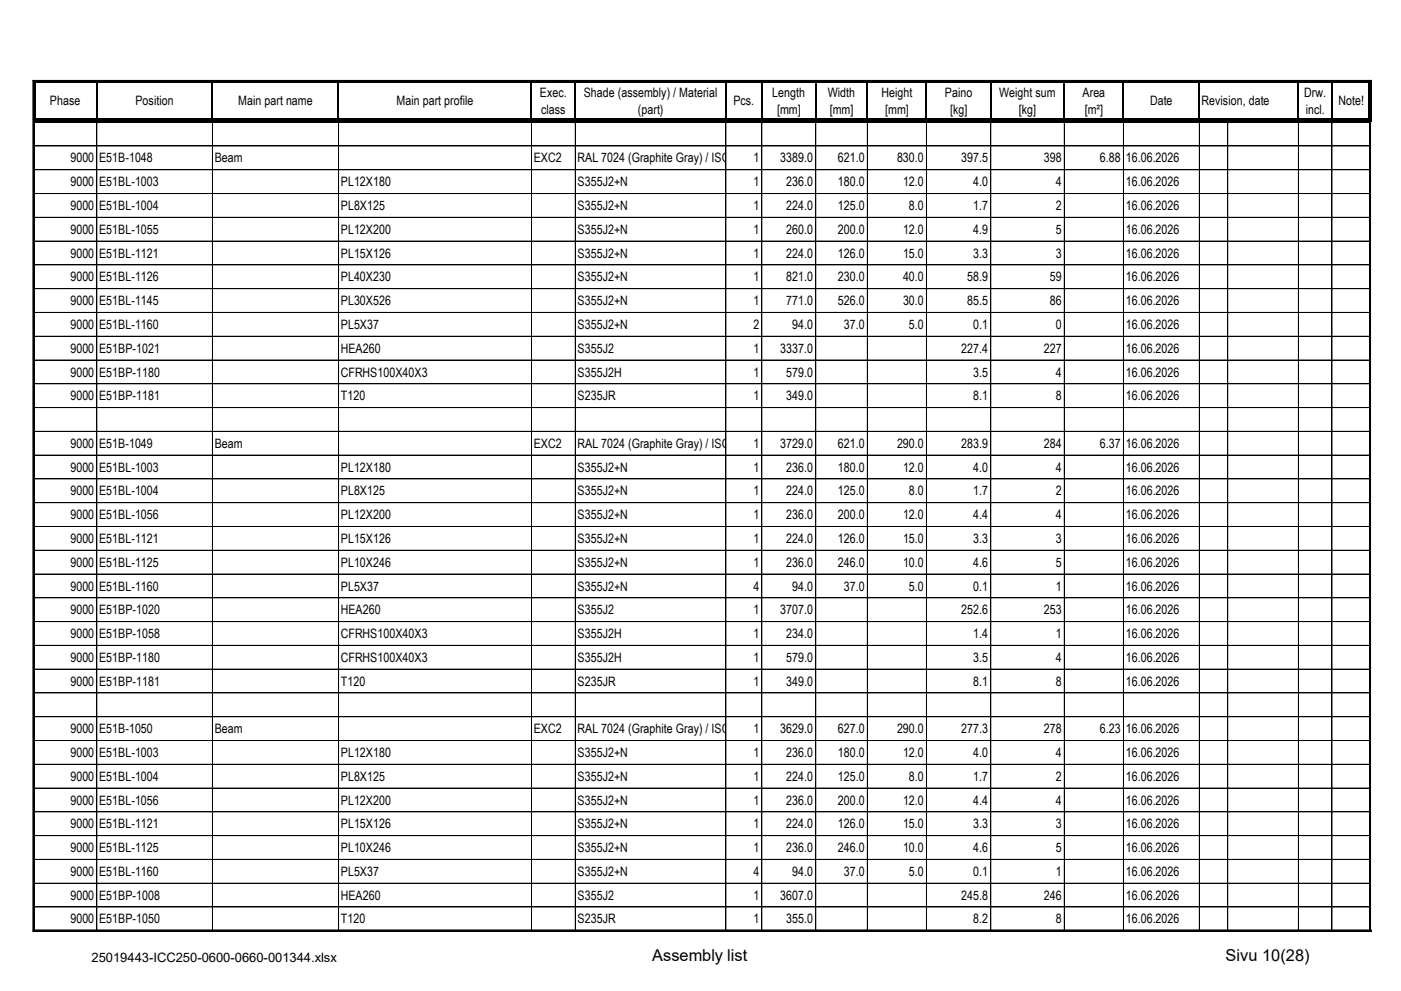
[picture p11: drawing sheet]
<svg xmlns="http://www.w3.org/2000/svg" width="297mm" height="210mm" viewBox="0 0 297 210" stroke-linecap="round" stroke-linejoin="round" font-family="sans-serif">
<defs><g id="words">
<g font-size="3.5">
<text x="138.2" y="203.6">Assembly list</text>
<text x="259.8" y="203.6">Sivu 10(28)</text>
</g>
<g font-size="2.8">
<text x="10.6" y="22.3">Phase</text>
<text x="28.7" y="22.3">Position</text>
<text x="50.5" y="22.3">Main part name</text>
<text x="84" y="22.3">Main part profile</text>
<text x="114.4" y="20.5">Exec.</text>
<text x="123.7" y="20.5">Shade (assembly) / Material</text>
<text x="155.4" y="22.3">Pcs.</text>
<text x="163.7" y="20.5">Length</text>
<text x="175.5" y="20.5">Width</text>
<text x="186.8" y="20.5">Height</text>
<text x="200.3" y="20.5">Paino</text>
<text x="211.8" y="20.5">Weight sum</text>
<text x="229.4" y="20.5">Area</text>
<text x="243.8" y="22.3">Date</text>
<text x="254.7" y="22.2">Revision, date</text>
<text x="276.4" y="20.5">Drw.</text>
<text x="283.7" y="22.3">Note!</text>
<text x="114.7" y="24.1">class</text>
<text x="135.2" y="24.1">(part)</text>
<text x="164.7" y="24.1">[mm]</text>
<text x="175.9" y="24.1">[mm]</text>
<text x="187.6" y="24.1">[mm]</text>
<text x="201.4" y="24.1">[kg]</text>
<text x="215.9" y="24.1">[kg]</text>
<text x="229.9" y="24.1">[m²]</text>
<text x="276.7" y="24.1">incl.</text>
<text x="14.9" y="34.4">9000</text>
<text x="21" y="34.4">E51B-1048</text>
<text x="45.5" y="34.4">Beam</text>
<text x="113.1" y="34.4">EXC2</text>
<text x="122.4" y="34.4">RAL 7024 (Graphite Gray) / ISO12944-5</text>
<text x="159.7" y="34.4">1</text>
<text x="165.4" y="34.4">3389.0</text>
<text x="177.6" y="34.4">621.0</text>
<text x="190.1" y="34.4">830.0</text>
<text x="203.7" y="34.4">397.5</text>
<text x="221.2" y="34.4">398</text>
<text x="233.1" y="34.4">6.88</text>
<text x="238.6" y="34.4">16.06.2026</text>
<text x="14.9" y="39.5">9000</text>
<text x="21" y="39.5">E51BL-1003</text>
<text x="72.2" y="39.5">PL12X180</text>
<text x="122.4" y="39.5">S355J2+N</text>
<text x="159.7" y="39.5">1</text>
<text x="166.6" y="39.5">236.0</text>
<text x="177.6" y="39.5">180.0</text>
<text x="191.4" y="39.5">12.0</text>
<text x="206.3" y="39.5">4.0</text>
<text x="223.8" y="39.5">4</text>
<text x="238.6" y="39.5">16.06.2026</text>
<text x="14.9" y="44.5">9000</text>
<text x="21" y="44.5">E51BL-1004</text>
<text x="72.2" y="44.5">PL8X125</text>
<text x="122.4" y="44.5">S355J2+N</text>
<text x="159.7" y="44.5">1</text>
<text x="166.6" y="44.5">224.0</text>
<text x="177.6" y="44.5">125.0</text>
<text x="192.7" y="44.5">8.0</text>
<text x="206.3" y="44.5">1.7</text>
<text x="223.8" y="44.5">2</text>
<text x="238.6" y="44.5">16.06.2026</text>
<text x="14.9" y="49.5">9000</text>
<text x="21" y="49.5">E51BL-1055</text>
<text x="72.2" y="49.5">PL12X200</text>
<text x="122.4" y="49.5">S355J2+N</text>
<text x="159.7" y="49.5">1</text>
<text x="166.6" y="49.5">260.0</text>
<text x="177.6" y="49.5">200.0</text>
<text x="191.4" y="49.5">12.0</text>
<text x="206.3" y="49.5">4.9</text>
<text x="223.8" y="49.5">5</text>
<text x="238.6" y="49.5">16.06.2026</text>
<text x="14.9" y="54.6">9000</text>
<text x="14.9" y="59.6">9000</text>
<text x="21" y="54.6">E51BL-1121</text>
<text x="21" y="59.6">E51BL-1126</text>
<text x="72.2" y="54.6">PL15X126</text>
<text x="72.2" y="59.6">PL40X230</text>
<text x="122.4" y="54.6">S355J2+N</text>
<text x="122.4" y="59.6">S355J2+N</text>
<text x="159.7" y="54.6">1</text>
<text x="159.7" y="59.6">1</text>
<text x="166.6" y="54.6">224.0</text>
<text x="166.6" y="59.6">821.0</text>
<text x="177.6" y="54.6">126.0</text>
<text x="177.6" y="59.6">230.0</text>
<text x="191.4" y="54.6">15.0</text>
<text x="191.4" y="59.6">40.0</text>
<text x="205" y="59.6">58.9</text>
<text x="206.3" y="54.6">3.3</text>
<text x="222.5" y="59.6">59</text>
<text x="223.8" y="54.6">3</text>
<text x="238.6" y="54.6">16.06.2026</text>
<text x="238.6" y="59.6">16.06.2026</text>
<text x="14.9" y="64.7">9000</text>
<text x="21" y="64.7">E51BL-1145</text>
<text x="72.2" y="64.7">PL30X526</text>
<text x="122.4" y="64.7">S355J2+N</text>
<text x="159.7" y="64.7">1</text>
<text x="166.6" y="64.7">771.0</text>
<text x="177.6" y="64.7">526.0</text>
<text x="191.4" y="64.7">30.0</text>
<text x="205" y="64.7">85.5</text>
<text x="222.5" y="64.7">86</text>
<text x="238.6" y="64.7">16.06.2026</text>
<text x="14.9" y="69.7">9000</text>
<text x="21" y="69.7">E51BL-1160</text>
<text x="72.2" y="69.7">PL5X37</text>
<text x="122.4" y="69.7">S355J2+N</text>
<text x="159.7" y="69.7">2</text>
<text x="167.9" y="69.7">94.0</text>
<text x="178.9" y="69.7">37.0</text>
<text x="192.7" y="69.7">5.0</text>
<text x="206.3" y="69.7">0.1</text>
<text x="223.8" y="69.7">0</text>
<text x="238.6" y="69.7">16.06.2026</text>
<text x="14.9" y="74.7">9000</text>
<text x="21" y="74.7">E51BP-1021</text>
<text x="72.2" y="74.7">HEA260</text>
<text x="122.4" y="74.7">S355J2</text>
<text x="159.7" y="74.7">1</text>
<text x="165.4" y="74.7">3337.0</text>
<text x="203.7" y="74.7">227.4</text>
<text x="221.2" y="74.7">227</text>
<text x="238.6" y="74.7">16.06.2026</text>
<text x="14.9" y="79.8">9000</text>
<text x="21" y="79.8">E51BP-1180</text>
<text x="72.2" y="79.8">CFRHS100X40X3</text>
<text x="122.4" y="79.8">S355J2H</text>
<text x="159.7" y="79.8">1</text>
<text x="166.6" y="79.8">579.0</text>
<text x="206.3" y="79.8">3.5</text>
<text x="223.8" y="79.8">4</text>
<text x="238.6" y="79.8">16.06.2026</text>
<text x="14.9" y="84.8">9000</text>
<text x="21" y="84.8">E51BP-1181</text>
<text x="72.2" y="84.8">T120</text>
<text x="122.4" y="84.8">S235JR</text>
<text x="159.7" y="84.8">1</text>
<text x="166.6" y="84.8">349.0</text>
<text x="206.3" y="84.8">8.1</text>
<text x="223.8" y="84.8">8</text>
<text x="238.6" y="84.8">16.06.2026</text>
<text x="14.9" y="94.9">9000</text>
<text x="21" y="94.9">E51B-1049</text>
<text x="45.5" y="94.9">Beam</text>
<text x="113.1" y="94.9">EXC2</text>
<text x="122.4" y="94.9">RAL 7024 (Graphite Gray) / ISO12944-5</text>
<text x="159.7" y="94.9">1</text>
<text x="165.4" y="94.9">3729.0</text>
<text x="177.6" y="94.9">621.0</text>
<text x="190.1" y="94.9">290.0</text>
<text x="203.7" y="94.9">283.9</text>
<text x="221.2" y="94.9">284</text>
<text x="233.1" y="94.9">6.37</text>
<text x="238.6" y="94.9">16.06.2026</text>
<text x="14.9" y="99.9">9000</text>
<text x="21" y="99.9">E51BL-1003</text>
<text x="72.2" y="99.9">PL12X180</text>
<text x="122.4" y="99.9">S355J2+N</text>
<text x="159.7" y="99.9">1</text>
<text x="166.6" y="99.9">236.0</text>
<text x="177.6" y="99.9">180.0</text>
<text x="191.4" y="99.9">12.0</text>
<text x="206.3" y="99.9">4.0</text>
<text x="223.8" y="99.9">4</text>
<text x="238.6" y="99.9">16.06.2026</text>
<text x="14.9" y="105">9000</text>
<text x="21" y="105">E51BL-1004</text>
<text x="72.2" y="105">PL8X125</text>
<text x="122.4" y="105">S355J2+N</text>
<text x="159.7" y="105">1</text>
<text x="166.6" y="105">224.0</text>
<text x="177.6" y="105">125.0</text>
<text x="192.7" y="105">8.0</text>
<text x="206.3" y="105">1.7</text>
<text x="223.8" y="105">2</text>
<text x="238.6" y="105">16.06.2026</text>
<text x="14.9" y="110">9000</text>
<text x="21" y="110">E51BL-1056</text>
<text x="72.2" y="110">PL12X200</text>
<text x="122.4" y="110">S355J2+N</text>
<text x="159.7" y="110">1</text>
<text x="166.6" y="110">236.0</text>
<text x="177.6" y="110">200.0</text>
<text x="191.4" y="110">12.0</text>
<text x="206.3" y="110">4.4</text>
<text x="223.8" y="110">4</text>
<text x="238.6" y="110">16.06.2026</text>
<text x="14.9" y="115">9000</text>
<text x="21" y="115">E51BL-1121</text>
<text x="72.2" y="115">PL15X126</text>
<text x="122.4" y="115">S355J2+N</text>
<text x="159.7" y="115">1</text>
<text x="166.6" y="115">224.0</text>
<text x="177.6" y="115">126.0</text>
<text x="191.4" y="115">15.0</text>
<text x="206.3" y="115">3.3</text>
<text x="223.8" y="115">3</text>
<text x="238.6" y="115">16.06.2026</text>
<text x="14.9" y="120.1">9000</text>
<text x="14.9" y="125.1">9000</text>
<text x="21" y="120.1">E51BL-1125</text>
<text x="21" y="125.1">E51BL-1160</text>
<text x="72.2" y="120.1">PL10X246</text>
<text x="72.2" y="125.1">PL5X37</text>
<text x="122.4" y="120.1">S355J2+N</text>
<text x="122.4" y="125.1">S355J2+N</text>
<text x="159.7" y="120.1">1</text>
<text x="159.7" y="125.1">4</text>
<text x="166.6" y="120.1">236.0</text>
<text x="167.9" y="125.1">94.0</text>
<text x="177.6" y="120.1">246.0</text>
<text x="178.9" y="125.1">37.0</text>
<text x="191.4" y="120.1">10.0</text>
<text x="192.7" y="125.1">5.0</text>
<text x="206.3" y="120.1">4.6</text>
<text x="206.3" y="125.1">0.1</text>
<text x="223.8" y="120.1">5</text>
<text x="223.8" y="125.1">1</text>
<text x="238.6" y="120.1">16.06.2026</text>
<text x="238.6" y="125.1">16.06.2026</text>
<text x="14.9" y="130.2">9000</text>
<text x="21" y="130.2">E51BP-1020</text>
<text x="72.2" y="130.2">HEA260</text>
<text x="122.4" y="130.2">S355J2</text>
<text x="159.7" y="130.2">1</text>
<text x="165.4" y="130.2">3707.0</text>
<text x="203.7" y="130.2">252.6</text>
<text x="221.2" y="130.2">253</text>
<text x="238.6" y="130.2">16.06.2026</text>
<text x="14.9" y="135.2">9000</text>
<text x="21" y="135.2">E51BP-1058</text>
<text x="72.2" y="135.2">CFRHS100X40X3</text>
<text x="122.4" y="135.2">S355J2H</text>
<text x="159.7" y="135.2">1</text>
<text x="166.6" y="135.2">234.0</text>
<text x="206.3" y="135.2">1.4</text>
<text x="223.8" y="135.2">1</text>
<text x="238.6" y="135.2">16.06.2026</text>
<text x="14.9" y="140.2">9000</text>
<text x="21" y="140.2">E51BP-1180</text>
<text x="72.2" y="140.2">CFRHS100X40X3</text>
<text x="122.4" y="140.2">S355J2H</text>
<text x="159.7" y="140.2">1</text>
<text x="166.6" y="140.2">579.0</text>
<text x="206.3" y="140.2">3.5</text>
<text x="223.8" y="140.2">4</text>
<text x="238.6" y="140.2">16.06.2026</text>
<text x="14.9" y="145.3">9000</text>
<text x="21" y="145.3">E51BP-1181</text>
<text x="72.2" y="145.3">T120</text>
<text x="122.4" y="145.3">S235JR</text>
<text x="159.7" y="145.3">1</text>
<text x="166.6" y="145.3">349.0</text>
<text x="206.3" y="145.3">8.1</text>
<text x="223.8" y="145.3">8</text>
<text x="238.6" y="145.3">16.06.2026</text>
<text x="14.9" y="155.4">9000</text>
<text x="21" y="155.4">E51B-1050</text>
<text x="45.5" y="155.4">Beam</text>
<text x="113.1" y="155.4">EXC2</text>
<text x="122.4" y="155.4">RAL 7024 (Graphite Gray) / ISO12944-5</text>
<text x="159.7" y="155.4">1</text>
<text x="165.4" y="155.4">3629.0</text>
<text x="177.6" y="155.4">627.0</text>
<text x="190.1" y="155.4">290.0</text>
<text x="203.7" y="155.4">277.3</text>
<text x="221.2" y="155.4">278</text>
<text x="233.1" y="155.4">6.23</text>
<text x="238.6" y="155.4">16.06.2026</text>
<text x="14.9" y="160.4">9000</text>
<text x="21" y="160.4">E51BL-1003</text>
<text x="72.2" y="160.4">PL12X180</text>
<text x="122.4" y="160.4">S355J2+N</text>
<text x="159.7" y="160.4">1</text>
<text x="166.6" y="160.4">236.0</text>
<text x="177.6" y="160.4">180.0</text>
<text x="191.4" y="160.4">12.0</text>
<text x="206.3" y="160.4">4.0</text>
<text x="223.8" y="160.4">4</text>
<text x="238.6" y="160.4">16.06.2026</text>
<text x="14.9" y="165.4">9000</text>
<text x="21" y="165.4">E51BL-1004</text>
<text x="72.2" y="165.4">PL8X125</text>
<text x="122.4" y="165.4">S355J2+N</text>
<text x="159.7" y="165.4">1</text>
<text x="166.6" y="165.4">224.0</text>
<text x="177.6" y="165.4">125.0</text>
<text x="192.7" y="165.4">8.0</text>
<text x="206.3" y="165.4">1.7</text>
<text x="223.8" y="165.4">2</text>
<text x="238.6" y="165.4">16.06.2026</text>
<text x="14.9" y="170.5">9000</text>
<text x="21" y="170.5">E51BL-1056</text>
<text x="72.2" y="170.5">PL12X200</text>
<text x="122.4" y="170.5">S355J2+N</text>
<text x="159.7" y="170.5">1</text>
<text x="166.6" y="170.5">236.0</text>
<text x="177.6" y="170.5">200.0</text>
<text x="191.4" y="170.5">12.0</text>
<text x="206.3" y="170.5">4.4</text>
<text x="223.8" y="170.5">4</text>
<text x="238.6" y="170.5">16.06.2026</text>
<text x="14.9" y="175.5">9000</text>
<text x="21" y="175.5">E51BL-1121</text>
<text x="72.2" y="175.5">PL15X126</text>
<text x="122.4" y="175.5">S355J2+N</text>
<text x="159.7" y="175.5">1</text>
<text x="166.6" y="175.5">224.0</text>
<text x="177.6" y="175.5">126.0</text>
<text x="191.4" y="175.5">15.0</text>
<text x="206.3" y="175.5">3.3</text>
<text x="223.8" y="175.5">3</text>
<text x="238.6" y="175.5">16.06.2026</text>
<text x="14.9" y="180.5">9000</text>
<text x="14.9" y="185.6">9000</text>
<text x="21" y="180.5">E51BL-1125</text>
<text x="21" y="185.6">E51BL-1160</text>
<text x="72.2" y="180.5">PL10X246</text>
<text x="72.2" y="185.6">PL5X37</text>
<text x="122.4" y="180.5">S355J2+N</text>
<text x="122.4" y="185.6">S355J2+N</text>
<text x="159.7" y="180.5">1</text>
<text x="159.7" y="185.6">4</text>
<text x="166.6" y="180.5">236.0</text>
<text x="167.9" y="185.6">94.0</text>
<text x="177.6" y="180.5">246.0</text>
<text x="178.9" y="185.6">37.0</text>
<text x="191.4" y="180.5">10.0</text>
<text x="192.7" y="185.6">5.0</text>
<text x="206.3" y="180.5">4.6</text>
<text x="206.3" y="185.6">0.1</text>
<text x="223.8" y="180.5">5</text>
<text x="223.8" y="185.6">1</text>
<text x="238.6" y="180.5">16.06.2026</text>
<text x="238.6" y="185.6">16.06.2026</text>
<text x="14.9" y="190.6">9000</text>
<text x="21" y="190.6">E51BP-1008</text>
<text x="72.2" y="190.6">HEA260</text>
<text x="122.4" y="190.6">S355J2</text>
<text x="159.7" y="190.6">1</text>
<text x="165.4" y="190.6">3607.0</text>
<text x="203.7" y="190.6">245.8</text>
<text x="221.2" y="190.6">246</text>
<text x="238.6" y="190.6">16.06.2026</text>
<text x="14.9" y="195.7">9000</text>
<text x="21" y="195.7">E51BP-1050</text>
<text x="72.2" y="195.7">T120</text>
<text x="122.4" y="195.7">S235JR</text>
<text x="159.7" y="195.7">1</text>
<text x="166.6" y="195.7">355.0</text>
<text x="206.3" y="195.7">8.2</text>
<text x="223.8" y="195.7">8</text>
<text x="238.6" y="195.7">16.06.2026</text>
<text x="19.4" y="203.8">25019443-ICC250-0600-0660-001344.xlsx</text>
</g>
</g></defs>
<path d="M7.3 17.3v8.6M7.5 17.4h283.2" fill="none" stroke="#000" stroke-width=".22"/>
<g fill="none" stroke="#000" stroke-width=".34">
<path d="M7 17.2h283.6M7.1 17v180.4M20.5 17.5v7.7M45 17.5v7.7M71.7 17.5v7.7M112.6 17.5v7.7M121.9 17.5v7.7M153.8 17.5v7.7M161.4 17.5v7.7M172.9 17.5v7.7M183.8 17.5v7.7M196.3 17.5v7.7"/>
<path d="M210 17.5v7.7M225.5 17.5v7.7M238.1 17.5v7.7M254.2 17.5v7.7M275.2 17.5v7.7M282.3 17.5v7.7M290.4 17v180.4M7 197.2h283.6"/>
</g>
<g fill="#000">
<path d="M7.5 25.2h283.2v.7h-283.2z" fill-rule="evenodd"/>
<path d="M20.5 25.9v.1z" fill-rule="evenodd"/>
<path d="M45 25.9v.1z" fill-rule="evenodd"/>
<path d="M71.7 25.9l.1 .1z" fill-rule="evenodd"/>
<path d="M112.6 25.9l.1 .1z" fill-rule="evenodd"/>
<path d="M121.9 25.9v.1z" fill-rule="evenodd"/>
<path d="M153.8 25.9l.1 .1z" fill-rule="evenodd"/>
<path d="M161.4 25.9l.1 .1z" fill-rule="evenodd"/>
<path d="M172.9 25.9v.1z" fill-rule="evenodd"/>
<path d="M183.8 25.9v.1z" fill-rule="evenodd"/>
<path d="M196.3 25.9l.1 .1z" fill-rule="evenodd"/>
<path d="M210 25.9v.1z" fill-rule="evenodd"/>
<path d="M225.5 25.9l.1 .1z" fill-rule="evenodd"/>
<path d="M238.1 25.9v.1z" fill-rule="evenodd"/>
<path d="M254.2 25.9v.1z" fill-rule="evenodd"/>
<path d="M260.2 25.9v.1z" fill-rule="evenodd"/>
<path d="M275.2 25.9v.1z" fill-rule="evenodd"/>
<path d="M282.3 25.9v.1z" fill-rule="evenodd"/>
<path d="M290.1 17.5h.6v8.4h-.6z" fill-rule="evenodd"/>
<path d="M290.4 25.9l.1 .1z" fill-rule="evenodd"/>
</g>
<g fill="none" stroke="#000" stroke-width=".21">
<path d="M290.3 17v180.3M290.6 17h-283.6v180.3M7.2 30.9h283.3M7.2 36h283.3M20.5 25.9v171.3M45 25.9v171.3M71.8 25.9v171.3M112.6 25.9v171.3M121.9 25.9v171.3M153.8 25.9v171.3M161.5 25.9v171.3M172.9 25.9v171.3"/>
<path d="M183.8 25.9v171.3M196.4 25.9v171.3M210 25.9v171.3M225.6 25.9v171.3M238.1 25.9v171.3M254.2 25.9v171.3M260.2 25.9v171.3M275.2 25.9v171.3M282.3 25.9v171.3M290.5 25.9v171.3h-283.3M7.2 41h283.3M7.2 46h283.3"/>
<path d="M7.2 56.1h283.3M290.5 51.1h-283.3M7.2 61.2h283.3M7.2 66.2h283.3M7.2 71.2h283.3M290.5 76.3h-283.3M7.2 81.3h283.3M7.2 86.4h283.3M7.2 91.4h283.3M7.2 96.4h283.3M7.2 101.5h283.3M7.2 111.6h283.3"/>
<path d="M7.2 116.6h283.3M290.5 106.5h-283.3M7.2 121.6h283.3M7.2 126.7h283.3M7.2 131.7h283.3M7.2 136.7h283.3M7.2 141.8h283.3M7.2 146.8h283.3M7.2 156.9h283.3M290.5 151.9h-283.3M7.2 161.9h283.3M290.5 167h-283.3"/>
<path d="M290.5 172h-283.3M290.5 177.1h-283.3M7 197h283.6M290.5 182.1h-283.3M290.5 187.1h-283.3M290.5 192.2h-283.3"/>
</g>
<use href="#words"/>
</svg>
